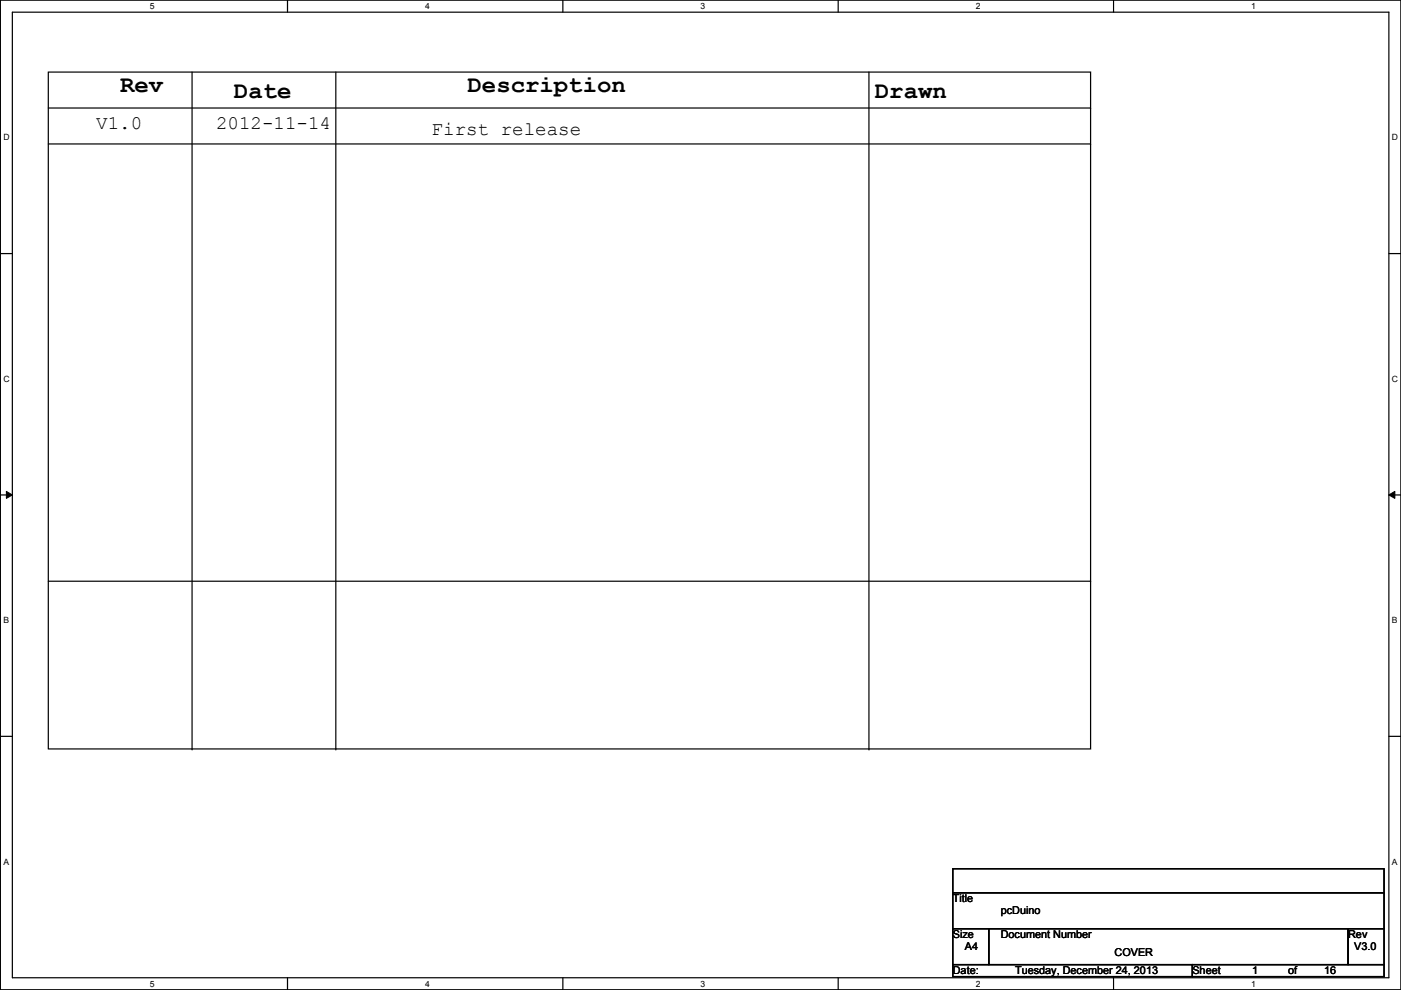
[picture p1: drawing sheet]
<svg xmlns="http://www.w3.org/2000/svg" width="297mm" height="210mm" viewBox="0 0 297 210" stroke-linecap="round" stroke-linejoin="round" font-family="sans-serif">
<defs><g id="words">
<g font-size="5.1">
<text x="25.5" y="19.6">Rev</text>
<text x="49.6" y="20.8">Date</text>
<text x="99.1" y="19.6">Description</text>
<text x="185.5" y="20.8">Drawn</text>
</g>
<g font-size="4.1">
<text x="20.4" y="27.4">V1.0</text>
<text x="45.8" y="27.4">2012-11-14</text>
<text x="91.5" y="28.7">First release</text>
</g>
<g font-size="2.3">
<text x="202" y="191.3">Title</text>
<text x="212.2" y="193.9">pcDuino</text>
<text x="202" y="199">Size</text>
<text x="204.6" y="201.5">A4</text>
<text x="212.2" y="199">Document Number</text>
<text x="236.3" y="202.8">COVER</text>
<text x="285.8" y="199">Rev</text>
<text x="287.1" y="201.5">V3.0</text>
<text x="202" y="206.6">Date:</text>
<text x="215.2" y="206.6">Tuesday, December 24, 2013</text>
<text x="252.8" y="206.6">Sheet</text>
<text x="265.5" y="206.6">1</text>
<text x="273.1" y="206.6">of</text>
<text x="280.8" y="206.6">16</text>
</g>
<g font-size="1.8">
<text x="31.8" y="1.9">5</text>
<text x="90.1" y="1.9">4</text>
<text x="148.5" y="1.9">3</text>
<text x="206.9" y="1.9">2</text>
<text x="265.3" y="1.9">1</text>
<text x=".7" y="29.8">D</text>
<text x="295.1" y="29.8">D</text>
<text x=".7" y="80.9">C</text>
<text x="295.1" y="80.9">C</text>
<text x=".7" y="132.1">B</text>
<text x="295.1" y="132.1">B</text>
<text x=".7" y="183.3">A</text>
<text x="295.1" y="183.3">A</text>
<text x="31.8" y="209.2">5</text>
<text x="90.1" y="209.2">4</text>
<text x="148.5" y="209.2">3</text>
<text x="206.9" y="209.2">2</text>
<text x="265.3" y="209.2">1</text>
</g>
</g></defs>
<path d="M.1 0h296.9v209.8h-296.9zM2.6 2.6h291.9v204.7h-291.9z" fill="none" stroke="#000" stroke-width=".25"/>
<g fill="#fff">
<path d="M31.8 .3h1v2h-1z"/>
<path d="M31.8 207.6h1v1.9h-1z"/>
</g>
<path d="M61 0v2.6M61 207.3v2.5" fill="none" stroke="#000" stroke-width=".25"/>
<g fill="#fff">
<path d="M90.1 .3h1v2h-1z"/>
<path d="M90.1 207.6h1v1.9h-1z"/>
</g>
<path d="M119.3 0v2.6M119.3 207.3v2.5" fill="none" stroke="#000" stroke-width=".25"/>
<g fill="#fff">
<path d="M148.5 .3h1v2h-1z"/>
<path d="M148.5 207.6h1v1.9h-1z"/>
</g>
<path d="M177.7 0v2.6M177.7 207.3v2.5" fill="none" stroke="#000" stroke-width=".25"/>
<g fill="#fff">
<path d="M206.9 .3h1v2h-1z"/>
<path d="M206.9 207.6h1v1.9h-1z"/>
</g>
<path d="M236.1 0v2.6M236.1 207.3v2.5" fill="none" stroke="#000" stroke-width=".25"/>
<g fill="#fff">
<path d="M265.3 .3h.9v2h-.9z"/>
<path d="M265.3 207.6h.9v1.9h-.9z"/>
<path d="M.7 28.2h1.3v1.9h-1.3z"/>
<path d="M295.1 28.2h1.3v1.9h-1.3z"/>
<path d="M.7 79.3h1.3v2h-1.3z"/>
<path d="M295.1 79.3h1.3v2h-1.3z"/>
</g>
<path d="M.1 53.8h2.5M294.5 53.8h2.5" fill="none" stroke="#000" stroke-width=".25"/>
<g fill="#fff">
<path d="M.7 130.5h1.2v2h-1.2z"/>
<path d="M295.1 130.5h1.2v2h-1.2z"/>
</g>
<path d="M.1 104.9h2.5M294.5 104.9h2.5" fill="none" stroke="#000" stroke-width=".25"/>
<path d="M1.4 104.2l1.2 .7-1.2 .8zM294.5 104.9l1.2-.7v1.5z" fill="#000"/>
<path d="M1.4 104.2l1.2 .7-1.2 .8zM294.5 104.9l1.2-.7v1.5z" fill="none" stroke="#000" stroke-width=".21"/>
<g fill="#fff">
<path d="M.7 181.7h1.2v2h-1.2z"/>
<path d="M295.1 181.7h1.2v2h-1.2z"/>
</g>
<g fill="none" stroke="#000" stroke-width=".25">
<path d="M10.2 15.3h221v143.5h-221zM40.7 15.3v143.5M71.2 15.3v143.5M184.2 15.3v143.5M10.2 22.9h221M10.2 30.5h221M231.2 22.9h.1M231.2 30.5h.1M10.2 123.2h221M231.2 123.2h.1M.1 156.1h2.5M40.7 158.8h.1"/>
<path d="M71.2 158.8h.1M184.2 158.8h.1M294.5 156.1h2.5M202 184.2h91.5v5.1h-91.5zM202 189.3h91.5v7.6h-91.5zM202 196.9h7.6v7.6h-7.6zM209.6 196.9h76.2v7.6h-76.2zM285.8 196.9h7.7v7.6h-7.7zM202 204.5h50.8v2.6h-50.8zM252.8 204.5h40.7v2.6h-40.7z"/>
</g>
<use href="#words"/>
</svg>
